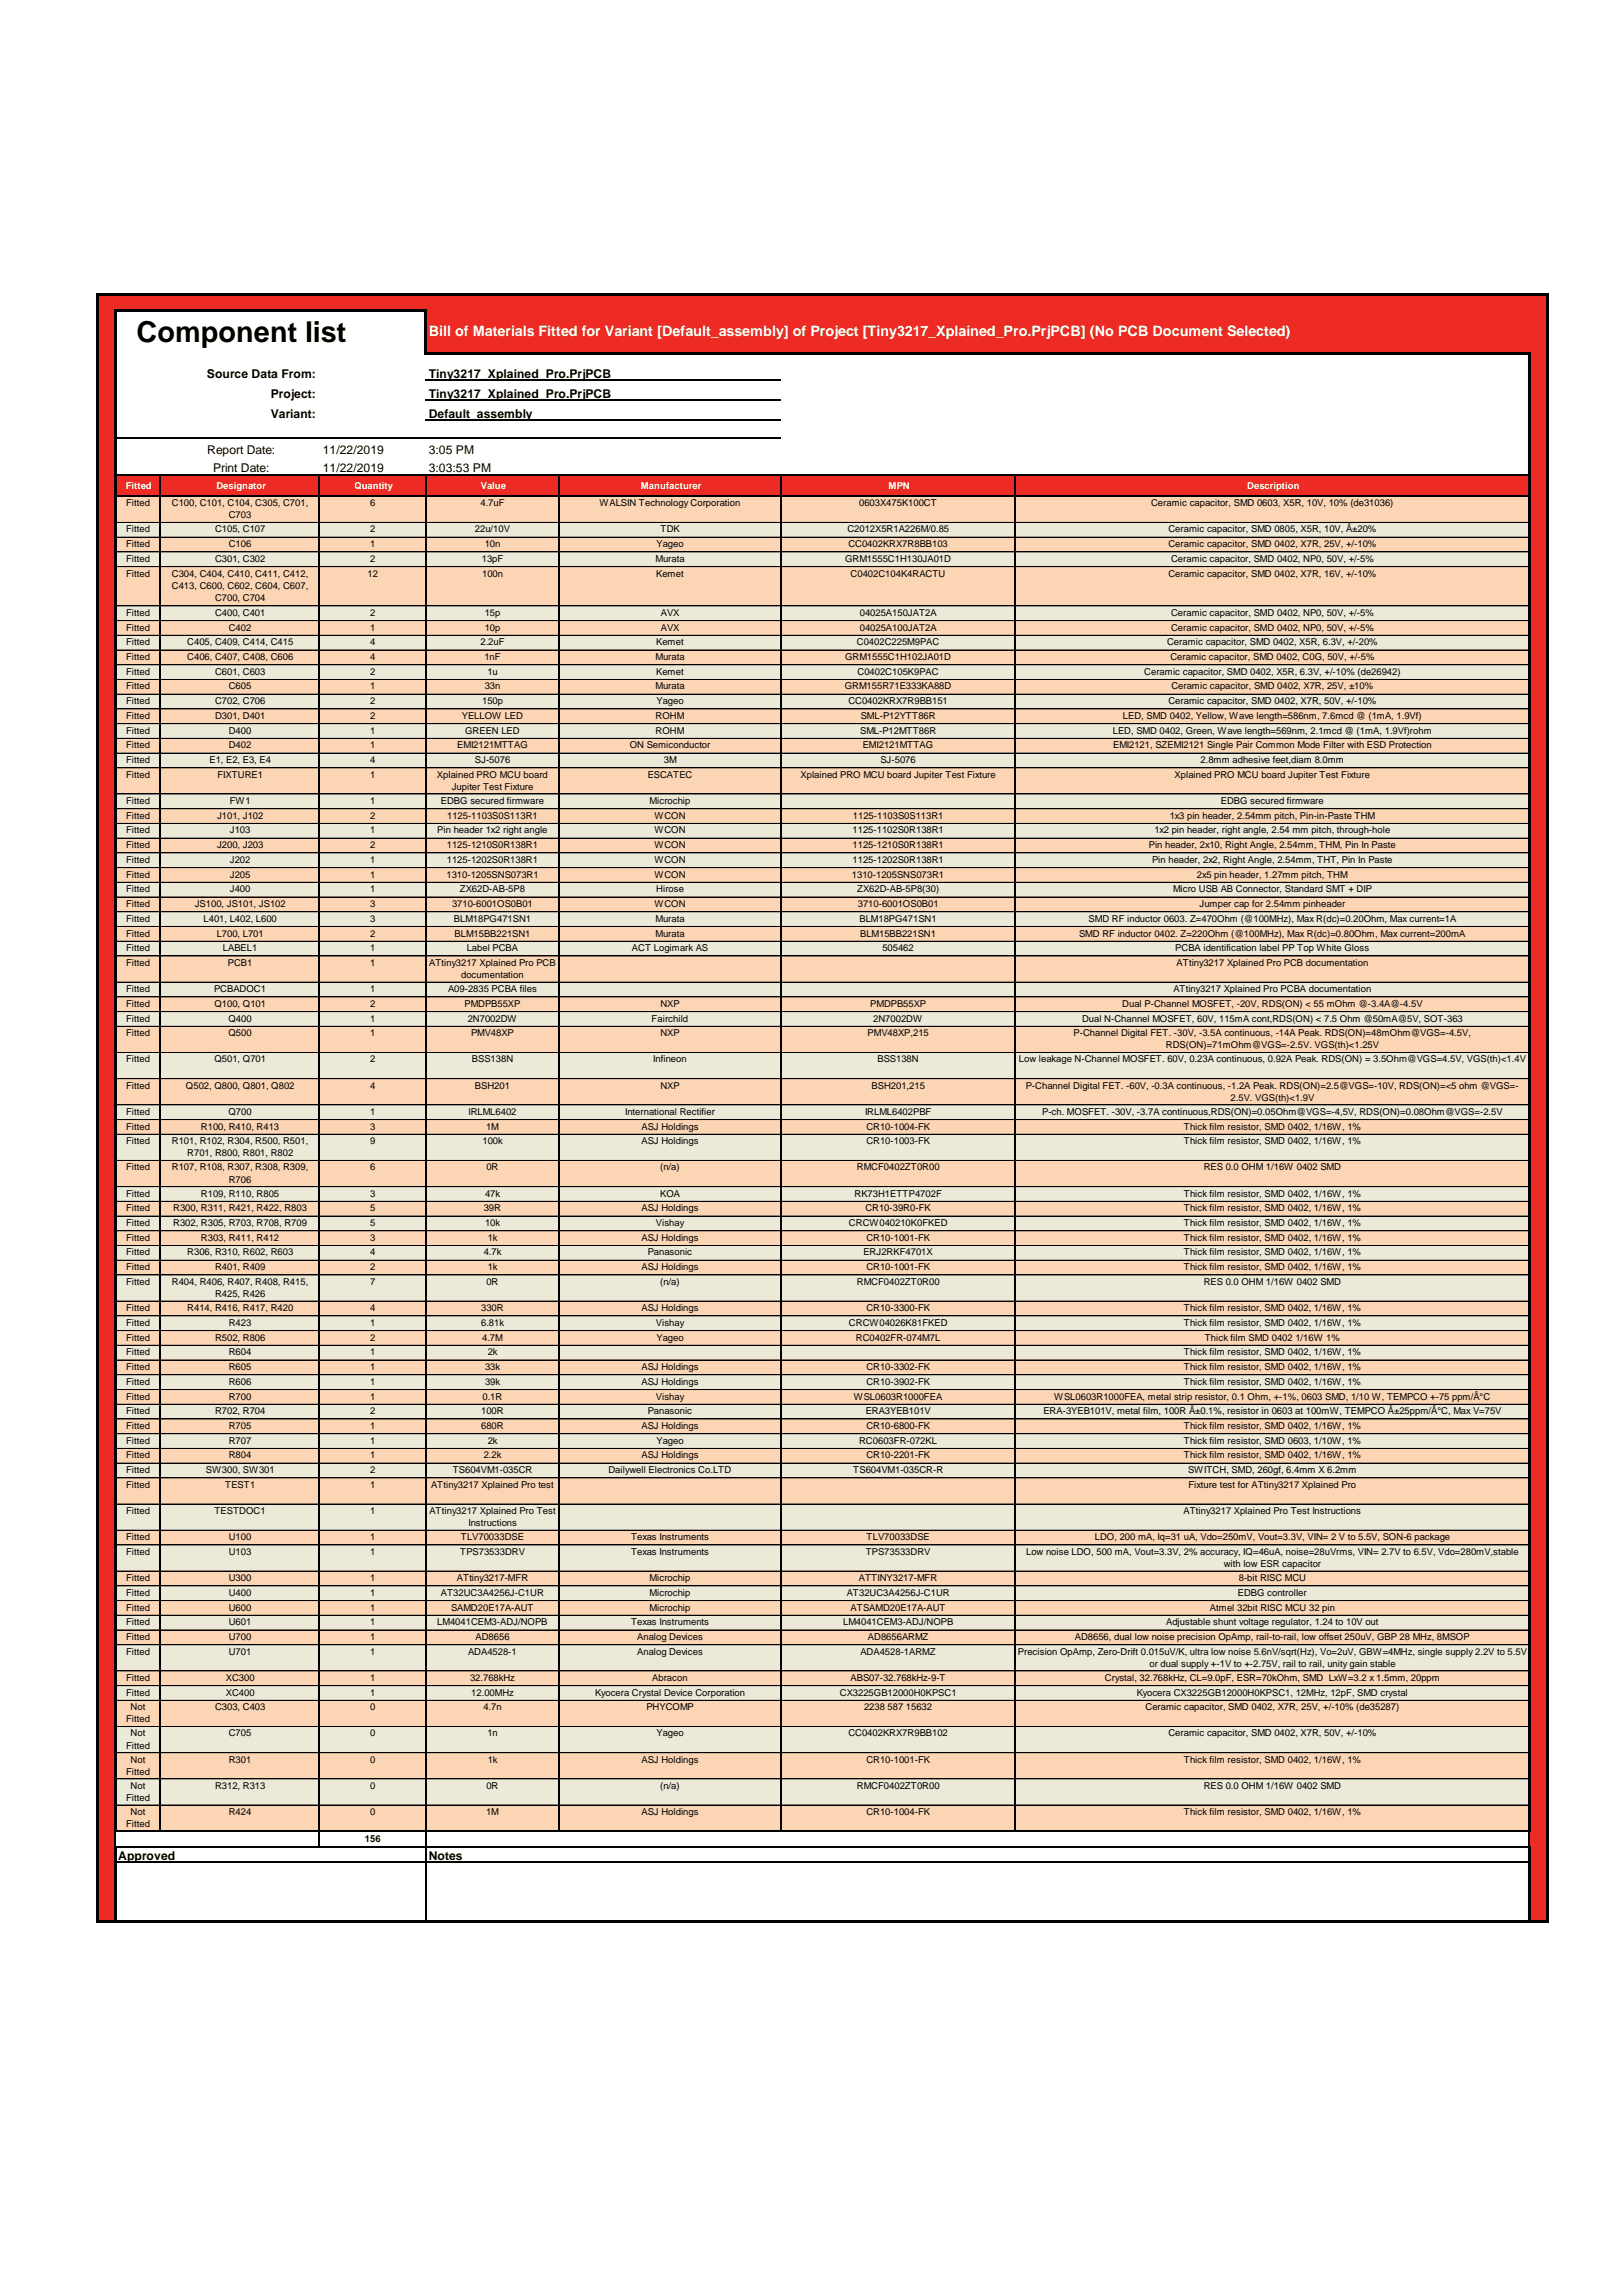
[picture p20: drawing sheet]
<svg xmlns="http://www.w3.org/2000/svg" width="210mm" height="297mm" viewBox="0 0 210 297" stroke-linecap="round" stroke-linejoin="round" font-family="sans-serif">
<defs><g id="words">
<text font-size="3.7" x="17.7" y="44.3">Component list</text>
<text font-size="1.9" fill="#fff" x="55.5" y="43.5">Bill of Materials Fitted for Variant [Default_assembly] of Project [Tiny3217_Xplained_Pro.PrjPCB] (No PCB Document Selected)</text>
<g font-size="1.6">
<text x="26.8" y="48.9">Source Data From:</text>
<text x="35" y="51.4">Project:</text>
<text x="55.5" y="48.9">Tiny3217_Xplained_Pro.PrjPCB</text>
<text x="55.5" y="51.4">Tiny3217_Xplained_Pro.PrjPCB</text>
<text x="26.8" y="58.8">Report Date:</text>
<text x="35" y="54">Variant:</text>
<text x="41.7" y="58.8">11/22/2019</text>
<text x="55.5" y="54">Default_assembly</text>
<text x="55.5" y="58.8">3:05 PM</text>
<text x="27.6" y="61.1">Print Date:</text>
<text x="41.7" y="61.1">11/22/2019</text>
<text x="55.5" y="61.1">3:03:53 PM</text>
<text x="15.3" y="240.7">Approved</text>
<text x="55.5" y="240.7">Notes</text>
</g>
<g font-size="1.2" fill="#fff">
<text x="16.3" y="63.3">Fitted</text>
<text x="28" y="63.3">Designator</text>
<text x="45.9" y="63.3">Quantity</text>
<text x="62.2" y="63.3">Value</text>
<text x="82.9" y="63.3">Manufacturer</text>
<text x="115" y="63.3">MPN</text>
<text x="161.4" y="63.3">Description</text>
</g>
<g font-size="1.2">
<text x="16.3" y="65.5">Fitted</text>
<text x="22.2" y="65.5">C100, C101, C104, C305, C701,</text>
<text x="47.9" y="65.5">6</text>
<text x="62.2" y="65.5">4.7uF</text>
<text x="77.6" y="65.5">WALSIN Technology Corporation</text>
<text x="111.1" y="65.5">0603X475K100CT</text>
<text x="148.9" y="65.5">Ceramic capacitor, SMD 0603, X5R, 10V, 10% (de31036)</text>
<text x="16.3" y="68.9">Fitted</text>
<text x="16.3" y="70.8">Fitted</text>
<text x="27.8" y="68.9">C105, C107</text>
<text x="29.6" y="67.1">C703</text>
<text x="29.6" y="70.8">C106</text>
<text x="47.9" y="68.9">2</text>
<text x="47.9" y="70.8">1</text>
<text x="61.4" y="68.9">22u/10V</text>
<text x="62.7" y="70.8">10n</text>
<text x="84.9" y="70.8">Yageo</text>
<text x="85.4" y="68.9">TDK</text>
<text x="109.6" y="68.9">C2012X5R1A226M/0.85</text>
<text x="109.8" y="70.8">CC0402KRX7R8BB103</text>
<text x="151.2" y="68.9">Ceramic capacitor, SMD 0805, X5R, 10V, Â±20%</text>
<text x="151.2" y="70.8">Ceramic capacitor, SMD 0402, X7R, 25V, +/-10%</text>
<text x="16.3" y="72.7">Fitted</text>
<text x="16.3" y="74.6">Fitted</text>
<text x="22.2" y="74.6">C304, C404, C410, C411, C412,</text>
<text x="22.2" y="76.2">C413, C600, C602, C604, C607,</text>
<text x="27.8" y="72.7">C301, C302</text>
<text x="27.8" y="77.7">C700, C704</text>
<text x="47.6" y="74.6">12</text>
<text x="47.9" y="72.7">2</text>
<text x="62.3" y="72.7">13pF</text>
<text x="62.4" y="74.6">100n</text>
<text x="84.8" y="72.7">Murata</text>
<text x="84.9" y="74.6">Kemet</text>
<text x="109.3" y="72.7">GRM1555C1H130JA01D</text>
<text x="110" y="74.6">C0402C104K4RACTU</text>
<text x="151.2" y="74.6">Ceramic capacitor, SMD 0402, X7R, 16V, +/-10%</text>
<text x="151.5" y="72.7">Ceramic capacitor, SMD 0402, NP0, 50V, +/-5%</text>
<text x="16.3" y="79.7">Fitted</text>
<text x="16.3" y="81.6">Fitted</text>
<text x="16.3" y="83.5">Fitted</text>
<text x="24.2" y="83.5">C405, C409, C414, C415</text>
<text x="27.8" y="79.7">C400, C401</text>
<text x="29.6" y="81.6">C402</text>
<text x="47.9" y="79.7">2</text>
<text x="47.9" y="81.6">1</text>
<text x="47.9" y="83.5">4</text>
<text x="62.2" y="83.5">2.2uF</text>
<text x="62.7" y="79.7">15p</text>
<text x="62.7" y="81.6">10p</text>
<text x="84.9" y="83.5">Kemet</text>
<text x="85.5" y="79.7">AVX</text>
<text x="85.5" y="81.6">AVX</text>
<text x="110.9" y="83.5">C0402C225M9PAC</text>
<text x="111.2" y="79.7">04025A150JAT2A</text>
<text x="111.2" y="81.6">04025A100JAT2A</text>
<text x="151" y="83.5">Ceramic capacitor, SMD 0402, X5R, 6.3V, +/-20%</text>
<text x="151.5" y="79.7">Ceramic capacitor, SMD 0402, NP0, 50V, +/-5%</text>
<text x="151.5" y="81.6">Ceramic capacitor, SMD 0402, NP0, 50V, +/-5%</text>
<text x="16.3" y="85.4">Fitted</text>
<text x="16.3" y="87.3">Fitted</text>
<text x="16.3" y="89.2">Fitted</text>
<text x="24.2" y="85.4">C406, C407, C408, C606</text>
<text x="27.8" y="87.3">C601, C603</text>
<text x="29.6" y="89.2">C605</text>
<text x="47.9" y="85.4">4</text>
<text x="47.9" y="87.3">2</text>
<text x="47.9" y="89.2">1</text>
<text x="62.7" y="85.4">1nF</text>
<text x="62.7" y="89.2">33n</text>
<text x="63.1" y="87.3">1u</text>
<text x="84.8" y="85.4">Murata</text>
<text x="84.8" y="89.2">Murata</text>
<text x="84.9" y="87.3">Kemet</text>
<text x="109.3" y="89.2">GRM155R71E333KA88D</text>
<text x="109.3" y="85.4">GRM1555C1H102JA01D</text>
<text x="110.9" y="87.3">C0402C105K9PAC</text>
<text x="148" y="87.3">Ceramic capacitor, SMD 0402, X5R, 6.3V, +/-10% (de26942)</text>
<text x="151.4" y="85.4">Ceramic capacitor, SMD 0402, C0G, 50V, +/-5%</text>
<text x="151.5" y="89.2">Ceramic capacitor, SMD 0402, X7R, 25V, ±10%</text>
<text x="16.3" y="91.1">Fitted</text>
<text x="16.3" y="93">Fitted</text>
<text x="16.3" y="94.9">Fitted</text>
<text x="27.8" y="91.1">C702, C706</text>
<text x="27.8" y="93">D301, D401</text>
<text x="29.6" y="94.9">D400</text>
<text x="47.9" y="91.1">2</text>
<text x="47.9" y="93">2</text>
<text x="47.9" y="94.9">1</text>
<text x="59.7" y="93">YELLOW LED</text>
<text x="60.2" y="94.9">GREEN LED</text>
<text x="62.4" y="91.1">150p</text>
<text x="84.8" y="93">ROHM</text>
<text x="84.8" y="94.9">ROHM</text>
<text x="84.9" y="91.1">Yageo</text>
<text x="109.8" y="91.1">CC0402KRX7R9BB151</text>
<text x="111.3" y="94.9">SML-P12MTT86R</text>
<text x="111.4" y="93">SML-P12YTT86R</text>
<text x="144" y="94.9">LED, SMD 0402, Green, Wave length=569nm, 2.1mcd @ (1mA, 1.9Vf)rohm</text>
<text x="145.3" y="93">LED, SMD 0402, Yellow, Wave length=586nm, 7.6mcd @ (1mA, 1.9Vf)</text>
<text x="151.2" y="91.1">Ceramic capacitor, SMD 0402, X7R, 50V, +/-10%</text>
<text x="16.3" y="96.8">Fitted</text>
<text x="16.3" y="98.7">Fitted</text>
<text x="16.3" y="100.6">Fitted</text>
<text x="27.1" y="98.7">E1, E2, E3, E4</text>
<text x="28.1" y="100.6">FIXTURE1</text>
<text x="29.6" y="96.8">D402</text>
<text x="47.9" y="96.8">1</text>
<text x="47.9" y="98.7">4</text>
<text x="47.9" y="100.6">1</text>
<text x="56.5" y="100.6">Xplained PRO MCU board</text>
<text x="59.2" y="96.8">EMI2121MTTAG</text>
<text x="61.4" y="98.7">SJ-5076</text>
<text x="81.5" y="96.8">ON Semiconductor</text>
<text x="83.8" y="100.6">ESCATEC</text>
<text x="85.9" y="98.7">3M</text>
<text x="103.6" y="100.6">Xplained PRO MCU board Jupiter Test Fixture</text>
<text x="111.6" y="96.8">EMI2121MTTAG</text>
<text x="113.9" y="98.7">SJ-5076</text>
<text x="144" y="96.8">EMI2121, SZEMI2121 Single Pair Common Mode Filter with ESD Protection</text>
<text x="152" y="100.6">Xplained PRO MCU board Jupiter Test Fixture</text>
<text x="155.3" y="98.7">2.8mm adhesive feet,diam 8.0mm</text>
<text x="16.3" y="104">Fitted</text>
<text x="16.3" y="105.9">Fitted</text>
<text x="16.3" y="107.8">Fitted</text>
<text x="28.1" y="105.9">J101, J102</text>
<text x="29.7" y="104">FW1</text>
<text x="29.7" y="107.8">J103</text>
<text x="47.9" y="104">1</text>
<text x="47.9" y="105.9">2</text>
<text x="47.9" y="107.8">1</text>
<text x="56.6" y="107.8">Pin header 1x2 right angle</text>
<text x="57" y="104">EDBG secured firmware</text>
<text x="57.8" y="105.9">1125-1103S0S113R1</text>
<text x="58.4" y="102.2">Jupiter Test Fixture</text>
<text x="84" y="104">Microchip</text>
<text x="84.7" y="105.9">WCON</text>
<text x="84.7" y="107.8">WCON</text>
<text x="110.3" y="107.8">1125-1102S0R138R1</text>
<text x="110.3" y="105.9">1125-1103S0S113R1</text>
<text x="149.3" y="107.8">1x2 pin header, right angle, 2.54 mm pitch, through-hole</text>
<text x="151.3" y="105.9">1x3 pin header, 2.54mm pitch, Pin-in-Paste THM</text>
<text x="157.9" y="104">EDBG secured firmware</text>
<text x="16.3" y="109.7">Fitted</text>
<text x="16.3" y="111.7">Fitted</text>
<text x="16.3" y="113.6">Fitted</text>
<text x="28.1" y="109.7">J200, J203</text>
<text x="29.7" y="111.7">J202</text>
<text x="29.7" y="113.6">J205</text>
<text x="47.9" y="109.7">2</text>
<text x="47.9" y="111.7">1</text>
<text x="47.9" y="113.6">1</text>
<text x="57.8" y="113.6">1310-1205SNS073R1</text>
<text x="57.8" y="109.7">1125-1210S0R138R1</text>
<text x="57.8" y="111.7">1125-1202S0R138R1</text>
<text x="84.7" y="109.7">WCON</text>
<text x="84.7" y="111.7">WCON</text>
<text x="84.7" y="113.6">WCON</text>
<text x="110.2" y="113.6">1310-1205SNS073R1</text>
<text x="110.3" y="109.7">1125-1210S0R138R1</text>
<text x="110.3" y="111.7">1125-1202S0R138R1</text>
<text x="148.6" y="109.7">Pin header, 2x10, Right Angle, 2.54mm, THM, Pin In Paste</text>
<text x="149" y="111.7">Pin header, 2x2, Right Angle, 2.54mm, THT, Pin In Paste</text>
<text x="154.8" y="113.6">2x5 pin header, 1.27mm pitch, THM</text>
<text x="16.3" y="115.5">Fitted</text>
<text x="16.3" y="117.4">Fitted</text>
<text x="16.3" y="119.3">Fitted</text>
<text x="25.2" y="117.4">JS100, JS101, JS102</text>
<text x="26.3" y="119.3">L401, L402, L600</text>
<text x="29.7" y="115.5">J400</text>
<text x="47.9" y="115.5">1</text>
<text x="47.9" y="117.4">3</text>
<text x="47.9" y="119.3">3</text>
<text x="58.5" y="117.4">3710-6001OS0B01</text>
<text x="58.7" y="119.3">BLM18PG471SN1</text>
<text x="59.5" y="115.5">ZX62D-AB-5P8</text>
<text x="84.7" y="117.4">WCON</text>
<text x="84.8" y="119.3">Murata</text>
<text x="84.9" y="115.5">Hirose</text>
<text x="110.9" y="115.5">ZX62D-AB-5P8(30)</text>
<text x="111" y="117.4">3710-6001OS0B01</text>
<text x="111.2" y="119.3">BLM18PG471SN1</text>
<text x="140.8" y="119.3">SMD RF inductor 0603. Z=470Ohm (@100MHz), Max R(dc)=0.20Ohm, Max current=1A</text>
<text x="151.8" y="115.5">Micro USB AB Connector, Standard SMT + DIP</text>
<text x="155.2" y="117.4">Jumper cap for 2.54mm pinheader</text>
<text x="16.3" y="121.2">Fitted</text>
<text x="16.3" y="123.1">Fitted</text>
<text x="16.3" y="125">Fitted</text>
<text x="28" y="121.2">L700, L701</text>
<text x="28.8" y="123.1">LABEL1</text>
<text x="29.5" y="125">PCB1</text>
<text x="47.9" y="121.2">2</text>
<text x="47.9" y="123.1">1</text>
<text x="47.9" y="125">1</text>
<text x="55.5" y="125">ATtiny3217 Xplained Pro PCB</text>
<text x="58.8" y="121.2">BLM15BB221SN1</text>
<text x="60.4" y="123.1">Label PCBA</text>
<text x="81.8" y="123.1">ACT Logimark AS</text>
<text x="84.8" y="121.2">Murata</text>
<text x="111.3" y="121.2">BLM15BB221SN1</text>
<text x="114.2" y="123.1">505462</text>
<text x="139.6" y="121.2">SMD RF inductor 0402. Z=220Ohm (@100MHz), Max R(dc)=0.80Ohm, Max current=200mA</text>
<text x="152.1" y="123.1">PCBA identification label PP Top White Gloss</text>
<text x="152.2" y="125">ATtiny3217 Xplained Pro PCB documentation</text>
<text x="16.3" y="128.4">Fitted</text>
<text x="16.3" y="130.3">Fitted</text>
<text x="27.7" y="128.4">PCBADOC1</text>
<text x="27.7" y="130.3">Q100, Q101</text>
<text x="47.9" y="128.4">1</text>
<text x="47.9" y="130.3">2</text>
<text x="58" y="128.4">A09-2835 PCBA files</text>
<text x="59.7" y="126.6">documentation</text>
<text x="60.1" y="130.3">PMDPB55XP</text>
<text x="85.4" y="130.3">NXP</text>
<text x="112.6" y="130.3">PMDPB55XP</text>
<text x="145.2" y="130.3">Dual P-Channel MOSFET, -20V, RDS(ON) &lt; 55 mOhm @-3.4A@-4.5V</text>
<text x="151.8" y="128.4">ATtiny3217 Xplained Pro PCBA documentation</text>
<text x="16.3" y="132.2">Fitted</text>
<text x="16.3" y="134.1">Fitted</text>
<text x="16.3" y="137.5">Fitted</text>
<text x="27.7" y="137.5">Q501, Q701</text>
<text x="29.6" y="132.2">Q400</text>
<text x="29.6" y="134.1">Q500</text>
<text x="47.9" y="132.2">1</text>
<text x="47.9" y="134.1">1</text>
<text x="47.9" y="137.5">2</text>
<text x="60.5" y="132.2">2N7002DW</text>
<text x="60.9" y="134.1">PMV48XP</text>
<text x="61.1" y="137.5">BSS138N</text>
<text x="84.3" y="132.2">Fairchild</text>
<text x="84.5" y="137.5">Infineon</text>
<text x="85.4" y="134.1">NXP</text>
<text x="112.3" y="134.1">PMV48XP,215</text>
<text x="113" y="132.2">2N7002DW</text>
<text x="113.5" y="137.5">BSS138N</text>
<text x="131.8" y="137.5">Low leakage N-Channel MOSFET. 60V, 0.23A continuous, 0.92A Peak. RDS(ON) = 3.5Ohm@VGS=4.5V, VGS(th)&lt;1.4V</text>
<text x="138.9" y="134.1">P-Channel Digital FET. -30V, -3.5A continuous, -14A Peak. RDS(ON)=48mOhm@VGS=-4.5V,</text>
<text x="140" y="132.2">Dual N-Channel MOSFET, 60V, 115mA cont,RDS(ON) &lt; 7.5 Ohm @50mA@5V, SOT-363</text>
<text x="150.8" y="135.7">RDS(ON)=71mOhm@VGS=-2.5V. VGS(th)&lt;1.25V</text>
<text x="16.3" y="140.9">Fitted</text>
<text x="24.1" y="140.9">Q502, Q800, Q801, Q802</text>
<text x="47.9" y="140.9">4</text>
<text x="61.4" y="140.9">BSH201</text>
<text x="85.4" y="140.9">NXP</text>
<text x="112.8" y="140.9">BSH201,215</text>
<text x="132.7" y="140.9">P-Channel Digital FET. -60V, -0.3A continuous, -1.2A Peak. RDS(ON)=2.5@VGS=-10V, RDS(ON)=&lt;5 ohm @VGS=-</text>
<text x="159.2" y="142.4">2.5V. VGS(th)&lt;1.9V</text>
<text x="16.3" y="144.3">Fitted</text>
<text x="16.3" y="146.2">Fitted</text>
<text x="16.3" y="148.1">Fitted</text>
<text x="22.2" y="148.1">R101, R102, R304, R500, R501,</text>
<text x="24.2" y="149.6">R701, R800, R801, R802</text>
<text x="26" y="146.2">R100, R410, R413</text>
<text x="29.6" y="144.3">Q700</text>
<text x="47.9" y="144.3">1</text>
<text x="47.9" y="146.2">3</text>
<text x="47.9" y="148.1">9</text>
<text x="60.6" y="144.3">IRLML6402</text>
<text x="62.4" y="148.1">100k</text>
<text x="62.9" y="146.2">1M</text>
<text x="80.9" y="144.3">International Rectifier</text>
<text x="83" y="146.2">ASJ Holdings</text>
<text x="83" y="148.1">ASJ Holdings</text>
<text x="111.9" y="144.3">IRLML6402PBF</text>
<text x="112.1" y="146.2">CR10-1004-FK</text>
<text x="112.1" y="148.1">CR10-1003-FK</text>
<text x="134.8" y="144.3">P-ch. MOSFET. -30V, -3.7A continuous,RDS(ON)=0.05Ohm@VGS=-4,5V, RDS(ON)=0.08Ohm@VGS=-2.5V</text>
<text x="153.2" y="146.2">Thick film resistor, SMD 0402, 1/16W, 1%</text>
<text x="153.2" y="148.1">Thick film resistor, SMD 0402, 1/16W, 1%</text>
<text x="16.3" y="151.5">Fitted</text>
<text x="16.3" y="154.8">Fitted</text>
<text x="22.2" y="151.5">R107, R108, R307, R308, R309,</text>
<text x="26" y="154.8">R109, R110, R805</text>
<text x="29.6" y="153">R706</text>
<text x="47.9" y="151.5">6</text>
<text x="47.9" y="154.8">3</text>
<text x="62.8" y="154.8">47k</text>
<text x="62.9" y="151.5">0R</text>
<text x="85.4" y="151.5">(n/a)</text>
<text x="85.4" y="154.8">KOA</text>
<text x="110.6" y="154.8">RK73H1ETTP4702F</text>
<text x="110.9" y="151.5">RMCF0402ZT0R00</text>
<text x="153.2" y="154.8">Thick film resistor, SMD 0402, 1/16W, 1%</text>
<text x="155.7" y="151.5">RES 0.0 OHM 1/16W 0402 SMD</text>
<text x="16.3" y="156.7">Fitted</text>
<text x="16.3" y="158.6">Fitted</text>
<text x="16.3" y="160.6">Fitted</text>
<text x="22.4" y="156.7">R300, R311, R421, R422, R803</text>
<text x="22.4" y="158.6">R302, R305, R703, R708, R709</text>
<text x="26" y="160.6">R303, R411, R412</text>
<text x="47.9" y="156.7">5</text>
<text x="47.9" y="158.6">5</text>
<text x="47.9" y="160.6">3</text>
<text x="62.6" y="156.7">39R</text>
<text x="62.8" y="158.6">10k</text>
<text x="63.1" y="160.6">1k</text>
<text x="83" y="156.7">ASJ Holdings</text>
<text x="83" y="160.6">ASJ Holdings</text>
<text x="84.9" y="158.6">Vishay</text>
<text x="109.8" y="158.6">CRCW040210K0FKED</text>
<text x="112" y="156.7">CR10-39R0-FK</text>
<text x="112.1" y="160.6">CR10-1001-FK</text>
<text x="153.2" y="156.7">Thick film resistor, SMD 0402, 1/16W, 1%</text>
<text x="153.2" y="158.6">Thick film resistor, SMD 0402, 1/16W, 1%</text>
<text x="153.2" y="160.6">Thick film resistor, SMD 0402, 1/16W, 1%</text>
<text x="16.3" y="162.5">Fitted</text>
<text x="16.3" y="164.4">Fitted</text>
<text x="16.3" y="166.3">Fitted</text>
<text x="22.2" y="166.3">R404, R406, R407, R408, R415,</text>
<text x="24.2" y="162.5">R306, R310, R602, R603</text>
<text x="27.8" y="164.4">R401, R409</text>
<text x="27.8" y="167.8">R425, R426</text>
<text x="47.9" y="162.5">4</text>
<text x="47.9" y="164.4">2</text>
<text x="47.9" y="166.3">7</text>
<text x="62.6" y="162.5">4.7k</text>
<text x="62.9" y="166.3">0R</text>
<text x="63.1" y="164.4">1k</text>
<text x="83" y="164.4">ASJ Holdings</text>
<text x="83.8" y="162.5">Panasonic</text>
<text x="85.4" y="166.3">(n/a)</text>
<text x="110.9" y="166.3">RMCF0402ZT0R00</text>
<text x="111.7" y="162.5">ERJ2RKF4701X</text>
<text x="112.1" y="164.4">CR10-1001-FK</text>
<text x="153.2" y="162.5">Thick film resistor, SMD 0402, 1/16W, 1%</text>
<text x="153.2" y="164.4">Thick film resistor, SMD 0402, 1/16W, 1%</text>
<text x="155.7" y="166.3">RES 0.0 OHM 1/16W 0402 SMD</text>
<text x="16.3" y="169.7">Fitted</text>
<text x="16.3" y="171.6">Fitted</text>
<text x="16.3" y="173.5">Fitted</text>
<text x="24.2" y="169.7">R414, R416, R417, R420</text>
<text x="27.8" y="173.5">R502, R806</text>
<text x="29.6" y="171.6">R423</text>
<text x="47.9" y="169.7">4</text>
<text x="47.9" y="171.6">1</text>
<text x="47.9" y="173.5">2</text>
<text x="62.2" y="169.7">330R</text>
<text x="62.2" y="171.6">6.81k</text>
<text x="62.4" y="173.5">4.7M</text>
<text x="83" y="169.7">ASJ Holdings</text>
<text x="84.9" y="171.6">Vishay</text>
<text x="84.9" y="173.5">Yageo</text>
<text x="109.8" y="171.6">CRCW04026K81FKED</text>
<text x="110.7" y="173.5">RC0402FR-074M7L</text>
<text x="112.1" y="169.7">CR10-3300-FK</text>
<text x="153.2" y="169.7">Thick film resistor, SMD 0402, 1/16W, 1%</text>
<text x="153.2" y="171.6">Thick film resistor, SMD 0402, 1/16W, 1%</text>
<text x="155.9" y="173.5">Thick film SMD 0402 1/16W 1%</text>
<text x="16.3" y="175.4">Fitted</text>
<text x="16.3" y="177.3">Fitted</text>
<text x="16.3" y="179.2">Fitted</text>
<text x="29.6" y="175.4">R604</text>
<text x="29.6" y="177.3">R605</text>
<text x="29.6" y="179.2">R606</text>
<text x="47.9" y="175.4">1</text>
<text x="47.9" y="177.3">1</text>
<text x="47.9" y="179.2">1</text>
<text x="62.8" y="177.3">33k</text>
<text x="62.8" y="179.2">39k</text>
<text x="63.1" y="175.4">2k</text>
<text x="83" y="177.3">ASJ Holdings</text>
<text x="83" y="179.2">ASJ Holdings</text>
<text x="112.1" y="177.3">CR10-3302-FK</text>
<text x="112.1" y="179.2">CR10-3902-FK</text>
<text x="153.2" y="175.4">Thick film resistor, SMD 0402, 1/16W, 1%</text>
<text x="153.2" y="177.3">Thick film resistor, SMD 0402, 1/16W, 1%</text>
<text x="153.2" y="179.2">Thick film resistor, SMD 0402, 1/16W, 1%</text>
<text x="16.3" y="181.1">Fitted</text>
<text x="16.3" y="183">Fitted</text>
<text x="16.3" y="184.9">Fitted</text>
<text x="27.8" y="183">R702, R704</text>
<text x="29.6" y="181.1">R700</text>
<text x="29.6" y="184.9">R705</text>
<text x="47.9" y="181.1">1</text>
<text x="47.9" y="183">2</text>
<text x="47.9" y="184.9">1</text>
<text x="62.2" y="183">100R</text>
<text x="62.2" y="184.9">680R</text>
<text x="62.4" y="181.1">0.1R</text>
<text x="83" y="184.9">ASJ Holdings</text>
<text x="83.8" y="183">Panasonic</text>
<text x="84.9" y="181.1">Vishay</text>
<text x="110.5" y="181.1">WSL0603R1000FEA</text>
<text x="112" y="183">ERA3YEB101V</text>
<text x="112.1" y="184.9">CR10-6800-FK</text>
<text x="135" y="183">ERA-3YEB101V, metal film, 100R Â±0.1%, resistor in 0603 at 100mW, TEMPCO Â±25ppm/Â°C, Max V=75V</text>
<text x="136.4" y="181.1">WSL0603R1000FEA, metal strip resistor, 0.1 Ohm, +-1%, 0603 SMD, 1/10 W, TEMPCO +-75 ppm/Â°C</text>
<text x="153.2" y="184.9">Thick film resistor, SMD 0402, 1/16W, 1%</text>
<text x="16.3" y="186.8">Fitted</text>
<text x="16.3" y="188.7">Fitted</text>
<text x="16.3" y="190.6">Fitted</text>
<text x="26.6" y="190.6">SW300, SW301</text>
<text x="29.6" y="186.8">R707</text>
<text x="29.6" y="188.7">R804</text>
<text x="47.9" y="186.8">1</text>
<text x="47.9" y="188.7">1</text>
<text x="47.9" y="190.6">2</text>
<text x="58.6" y="190.6">TS604VM1-035CR</text>
<text x="62.6" y="188.7">2.2k</text>
<text x="63.1" y="186.8">2k</text>
<text x="78.7" y="190.6">Dailywell Electronics Co.LTD</text>
<text x="83" y="188.7">ASJ Holdings</text>
<text x="84.9" y="186.8">Yageo</text>
<text x="110.4" y="190.6">TS604VM1-035CR-R</text>
<text x="111.1" y="186.8">RC0603FR-072KL</text>
<text x="112.1" y="188.7">CR10-2201-FK</text>
<text x="153.2" y="186.8">Thick film resistor, SMD 0603, 1/10W, 1%</text>
<text x="153.2" y="188.7">Thick film resistor, SMD 0402, 1/16W, 1%</text>
<text x="153.7" y="190.6">SWITCH, SMD, 260gf, 6.4mm X 6.2mm</text>
<text x="16.3" y="192.5">Fitted</text>
<text x="16.3" y="195.9">Fitted</text>
<text x="27.7" y="195.9">TESTDOC1</text>
<text x="29.1" y="192.5">TEST1</text>
<text x="47.9" y="192.5">1</text>
<text x="47.9" y="195.9">1</text>
<text x="55.6" y="195.9">ATtiny3217 Xplained Pro Test</text>
<text x="55.8" y="192.5">ATtiny3217 Xplained Pro test</text>
<text x="60.6" y="197.5">Instructions</text>
<text x="153.1" y="195.9">ATtiny3217 Xplained Pro Test Instructions</text>
<text x="153.7" y="192.5">Fixture test for ATtiny3217 Xplained Pro</text>
<text x="16.3" y="199.3">Fitted</text>
<text x="16.3" y="201.2">Fitted</text>
<text x="29.6" y="199.3">U100</text>
<text x="29.6" y="201.2">U103</text>
<text x="47.9" y="199.3">1</text>
<text x="47.9" y="201.2">1</text>
<text x="59.5" y="201.2">TPS73533DRV</text>
<text x="59.6" y="199.3">TLV70033DSE</text>
<text x="81.6" y="199.3">Texas Instruments</text>
<text x="81.6" y="201.2">Texas Instruments</text>
<text x="112" y="201.2">TPS73533DRV</text>
<text x="112.1" y="199.3">TLV70033DSE</text>
<text x="132.8" y="201.2">Low noise LDO, 500 mA, Vout=3.3V, 2% accuracy, IQ=46uA, noise=28uVrms, VIN= 2.7V to 6.5V, Vdo=280mV,stable</text>
<text x="141.6" y="199.3">LDO, 200 mA, Iq=31 uA, Vdo=250mV, Vout=3.3V, VIN= 2 V to 5.5V, SON-6 package</text>
<text x="158.3" y="202.8">with low ESR capacitor</text>
<text x="16.3" y="204.6">Fitted</text>
<text x="16.3" y="206.5">Fitted</text>
<text x="16.3" y="208.4">Fitted</text>
<text x="29.6" y="204.6">U300</text>
<text x="29.6" y="206.5">U400</text>
<text x="29.6" y="208.4">U600</text>
<text x="47.9" y="204.6">1</text>
<text x="47.9" y="206.5">1</text>
<text x="47.9" y="208.4">1</text>
<text x="57" y="206.5">AT32UC3A4256J-C1UR</text>
<text x="58.4" y="208.4">SAMD20E17A-AUT</text>
<text x="59.1" y="204.6">ATtiny3217-MFR</text>
<text x="84" y="204.6">Microchip</text>
<text x="84" y="206.5">Microchip</text>
<text x="84" y="208.4">Microchip</text>
<text x="109.5" y="206.5">AT32UC3A4256J-C1UR</text>
<text x="110" y="208.4">ATSAMD20E17A-AUT</text>
<text x="111.1" y="204.6">ATTINY3217-MFR</text>
<text x="156.5" y="208.4">Atmel 32bit RISC MCU 32 pin</text>
<text x="160.1" y="206.5">EDBG controller</text>
<text x="160.3" y="204.6">8-bit RISC MCU</text>
<text x="16.3" y="210.3">Fitted</text>
<text x="16.3" y="212.2">Fitted</text>
<text x="16.3" y="214.1">Fitted</text>
<text x="29.6" y="210.3">U601</text>
<text x="29.6" y="212.2">U700</text>
<text x="29.6" y="214.1">U701</text>
<text x="47.9" y="210.3">1</text>
<text x="47.9" y="212.2">1</text>
<text x="47.9" y="214.1">1</text>
<text x="56.6" y="210.3">LM4041CEM3-ADJ/NOPB</text>
<text x="60.6" y="214.1">ADA4528-1</text>
<text x="61.5" y="212.2">AD8656</text>
<text x="81.6" y="210.3">Texas Instruments</text>
<text x="82.4" y="212.2">Analog Devices</text>
<text x="82.4" y="214.1">Analog Devices</text>
<text x="109.1" y="210.3">LM4041CEM3-ADJ/NOPB</text>
<text x="111.3" y="214.1">ADA4528-1ARMZ</text>
<text x="112.3" y="212.2">AD8656ARMZ</text>
<text x="131.7" y="214.1">Precision OpAmp, Zero-Drift 0.015uV/K, ultra low noise 5.6nV/sqrt(Hz), Vo=2uV, GBW=4MHz, single supply 2.2V to 5.5V</text>
<text x="139.1" y="212.2">AD8656, dual low noise precision OpAmp, rail-to-rail, low offset 250uV, GBP 28 MHz, 8MSOP</text>
<text x="148.7" y="215.7">or dual supply +-1V to +-2.75V, rail to rail, unity gain stable</text>
<text x="150.9" y="210.3">Adjustable shunt voltage regulator, 1.24 to 10V out</text>
<text x="16.3" y="217.5">Fitted</text>
<text x="16.3" y="219.4">Fitted</text>
<text x="16.9" y="221.3">Not</text>
<text x="27.8" y="221.3">C303, C403</text>
<text x="29.2" y="217.5">XC300</text>
<text x="29.2" y="219.4">XC400</text>
<text x="47.9" y="217.5">1</text>
<text x="47.9" y="219.4">1</text>
<text x="47.9" y="221.3">0</text>
<text x="60.8" y="217.5">32.768kHz</text>
<text x="61" y="219.4">12.00MHz</text>
<text x="62.5" y="221.3">4.7n</text>
<text x="77" y="219.4">Kyocera Crystal Device Corporation</text>
<text x="83.6" y="221.3">PHYCOMP</text>
<text x="84.4" y="217.5">Abracon</text>
<text x="108.7" y="219.4">CX3225GB12000H0KPSC1</text>
<text x="110" y="217.5">ABS07-32.768kHz-9-T</text>
<text x="111.8" y="221.3">2238 587 15632</text>
<text x="143" y="217.5">Crystal, 32.768kHz, CL=9.0pF, ESR=70kOhm, SMD LxW=3.2 x 1.5mm, 20ppm</text>
<text x="147.1" y="219.4">Kyocera CX3225GB12000H0KPSC1, 12MHz, 12pF, SMD crystal</text>
<text x="148.2" y="221.3">Ceramic capacitor, SMD 0402, X7R, 25V, +/-10% (de35287)</text>
<text x="16.3" y="222.9">Fitted</text>
<text x="16.3" y="226.3">Fitted</text>
<text x="16.9" y="224.7">Not</text>
<text x="29.6" y="224.7">C705</text>
<text x="47.9" y="224.7">0</text>
<text x="63.1" y="224.7">1n</text>
<text x="84.9" y="224.7">Yageo</text>
<text x="109.8" y="224.7">CC0402KRX7R9BB102</text>
<text x="151.2" y="224.7">Ceramic capacitor, SMD 0402, X7R, 50V, +/-10%</text>
<text x="16.3" y="229.7">Fitted</text>
<text x="16.3" y="233">Fitted</text>
<text x="16.9" y="228.1">Not</text>
<text x="16.9" y="231.5">Not</text>
<text x="27.8" y="231.5">R312, R313</text>
<text x="29.6" y="228.1">R301</text>
<text x="47.9" y="228.1">0</text>
<text x="47.9" y="231.5">0</text>
<text x="62.9" y="231.5">0R</text>
<text x="63.1" y="228.1">1k</text>
<text x="83" y="228.1">ASJ Holdings</text>
<text x="85.4" y="231.5">(n/a)</text>
<text x="110.9" y="231.5">RMCF0402ZT0R00</text>
<text x="112.1" y="228.1">CR10-1001-FK</text>
<text x="153.2" y="228.1">Thick film resistor, SMD 0402, 1/16W, 1%</text>
<text x="155.7" y="231.5">RES 0.0 OHM 1/16W 0402 SMD</text>
<text x="16.3" y="236.4">Fitted</text>
<text x="16.9" y="234.9">Not</text>
<text x="29.6" y="234.9">R424</text>
<text x="47.2" y="238.3">156</text>
<text x="47.9" y="234.9">0</text>
<text x="62.9" y="234.9">1M</text>
<text x="83" y="234.9">ASJ Holdings</text>
<text x="112.1" y="234.9">CR10-1004-FK</text>
<text x="153.2" y="234.9">Thick film resistor, SMD 0402, 1/16W, 1%</text>
</g>
</g></defs>
<g fill="#ee2a24">
<path d="M12.7 38.2h187.5v1.9h-187.5z" fill-rule="evenodd"/>
<path d="M12.7 40.1h2.2v5.7h-2.2z" fill-rule="evenodd"/>
</g>
<path d="M14.9 40.1h40.2v5.7h-40.2z" fill-rule="evenodd" fill="#fff"/>
<g fill="#ee2a24">
<path d="M55.1 40.1h145.1v5.7h-145.1z" fill-rule="evenodd"/>
<path d="M12.7 45.7h2.2v8.7h-2.2z" fill-rule="evenodd"/>
</g>
<g fill="#fff">
<path d="M14.9 45.7h26.5v8.7h-26.5z" fill-rule="evenodd"/>
<path d="M55.1 45.7h142.8v8.7h-142.8z" fill-rule="evenodd"/>
</g>
<g fill="#ee2a24">
<path d="M197.8 45.7h2.4v8.7h-2.4z" fill-rule="evenodd"/>
<path d="M12.7 54.4h2.2v7.1h-2.2z" fill-rule="evenodd"/>
</g>
<path d="M14.9 54.4h183v7.1h-183z" fill-rule="evenodd" fill="#fff"/>
<g fill="#ee2a24">
<path d="M197.8 54.4h2.4v7.1h-2.4z" fill-rule="evenodd"/>
<path d="M12.7 61.5h187.5v2.7h-187.5z" fill-rule="evenodd"/>
<path d="M12.7 64.2h2.2v3.4h-2.2z" fill-rule="evenodd"/>
</g>
<path d="M14.9 64.2h183v3.4h-183z" fill-rule="evenodd" fill="#fcd5b4"/>
<g fill="#ee2a24">
<path d="M197.8 64.2h2.4v3.4h-2.4z" fill-rule="evenodd"/>
<path d="M12.7 67.6h2.2v1.9h-2.2z" fill-rule="evenodd"/>
</g>
<path d="M14.9 67.6h183v1.9h-183z" fill-rule="evenodd" fill="#ece9d8"/>
<g fill="#ee2a24">
<path d="M197.8 67.6h2.4v1.9h-2.4z" fill-rule="evenodd"/>
<path d="M12.7 69.5h2.2v1.9h-2.2z" fill-rule="evenodd"/>
</g>
<path d="M14.9 69.5h183v1.9h-183z" fill-rule="evenodd" fill="#fcd5b4"/>
<g fill="#ee2a24">
<path d="M197.8 69.5h2.4v1.9h-2.4z" fill-rule="evenodd"/>
<path d="M12.7 71.4h2.2v1.9h-2.2z" fill-rule="evenodd"/>
</g>
<path d="M14.9 71.4h183v1.9h-183z" fill-rule="evenodd" fill="#ece9d8"/>
<g fill="#ee2a24">
<path d="M197.8 71.4h2.4v1.9h-2.4z" fill-rule="evenodd"/>
<path d="M12.7 73.3h2.2v5.1h-2.2z" fill-rule="evenodd"/>
</g>
<path d="M14.9 73.3h183v5.1h-183z" fill-rule="evenodd" fill="#fcd5b4"/>
<g fill="#ee2a24">
<path d="M197.8 73.3h2.4v5.1h-2.4z" fill-rule="evenodd"/>
<path d="M12.7 78.4h2.2v1.9h-2.2z" fill-rule="evenodd"/>
</g>
<path d="M14.9 78.4h183v1.9h-183z" fill-rule="evenodd" fill="#ece9d8"/>
<g fill="#ee2a24">
<path d="M197.8 78.4h2.4v1.9h-2.4z" fill-rule="evenodd"/>
<path d="M12.7 80.3h2.2v1.9h-2.2z" fill-rule="evenodd"/>
</g>
<path d="M14.9 80.3h183v1.9h-183z" fill-rule="evenodd" fill="#fcd5b4"/>
<g fill="#ee2a24">
<path d="M197.8 80.3h2.4v1.9h-2.4z" fill-rule="evenodd"/>
<path d="M12.7 82.2h2.2v1.9h-2.2z" fill-rule="evenodd"/>
</g>
<path d="M14.9 82.2h183v1.9h-183z" fill-rule="evenodd" fill="#ece9d8"/>
<g fill="#ee2a24">
<path d="M197.8 82.2h2.4v1.9h-2.4z" fill-rule="evenodd"/>
<path d="M12.7 84.1h2.2v1.9h-2.2z" fill-rule="evenodd"/>
</g>
<path d="M14.9 84.1h183v1.9h-183z" fill-rule="evenodd" fill="#fcd5b4"/>
<g fill="#ee2a24">
<path d="M197.8 84.1h2.4v1.9h-2.4z" fill-rule="evenodd"/>
<path d="M12.7 86h2.2v1.9h-2.2z" fill-rule="evenodd"/>
</g>
<path d="M14.9 86h183v1.9h-183z" fill-rule="evenodd" fill="#ece9d8"/>
<g fill="#ee2a24">
<path d="M197.8 86h2.4v1.9h-2.4z" fill-rule="evenodd"/>
<path d="M12.7 87.9h2.2v1.9h-2.2z" fill-rule="evenodd"/>
</g>
<path d="M14.9 87.9h183v1.9h-183z" fill-rule="evenodd" fill="#fcd5b4"/>
<g fill="#ee2a24">
<path d="M197.8 87.9h2.4v1.9h-2.4z" fill-rule="evenodd"/>
<path d="M12.7 89.8h2.2v2h-2.2z" fill-rule="evenodd"/>
</g>
<path d="M14.9 89.8h183v2h-183z" fill-rule="evenodd" fill="#ece9d8"/>
<g fill="#ee2a24">
<path d="M197.8 89.8h2.4v2h-2.4z" fill-rule="evenodd"/>
<path d="M12.7 91.7h2.2v2h-2.2z" fill-rule="evenodd"/>
</g>
<path d="M14.9 91.7h183v2h-183z" fill-rule="evenodd" fill="#fcd5b4"/>
<g fill="#ee2a24">
<path d="M197.8 91.7h2.4v2h-2.4z" fill-rule="evenodd"/>
<path d="M12.7 93.6h2.2v2h-2.2z" fill-rule="evenodd"/>
</g>
<path d="M14.9 93.6h183v2h-183z" fill-rule="evenodd" fill="#ece9d8"/>
<g fill="#ee2a24">
<path d="M197.8 93.6h2.4v2h-2.4z" fill-rule="evenodd"/>
<path d="M12.7 95.5h2.2v2h-2.2z" fill-rule="evenodd"/>
</g>
<path d="M14.9 95.5h183v2h-183z" fill-rule="evenodd" fill="#fcd5b4"/>
<g fill="#ee2a24">
<path d="M197.8 95.5h2.4v2h-2.4z" fill-rule="evenodd"/>
<path d="M12.7 97.4h2.2v2h-2.2z" fill-rule="evenodd"/>
</g>
<path d="M14.9 97.4h183v2h-183z" fill-rule="evenodd" fill="#ece9d8"/>
<g fill="#ee2a24">
<path d="M197.8 97.4h2.4v2h-2.4z" fill-rule="evenodd"/>
<path d="M12.7 99.3h2.2v3.5h-2.2z" fill-rule="evenodd"/>
</g>
<path d="M14.9 99.3h183v3.5h-183z" fill-rule="evenodd" fill="#fcd5b4"/>
<g fill="#ee2a24">
<path d="M197.8 99.3h2.4v3.5h-2.4z" fill-rule="evenodd"/>
<path d="M12.7 102.7h2.2v2h-2.2z" fill-rule="evenodd"/>
</g>
<path d="M14.9 102.7h183v2h-183z" fill-rule="evenodd" fill="#ece9d8"/>
<g fill="#ee2a24">
<path d="M197.8 102.7h2.4v2h-2.4z" fill-rule="evenodd"/>
<path d="M12.7 104.6h2.2v2h-2.2z" fill-rule="evenodd"/>
</g>
<path d="M14.9 104.6h183v2h-183z" fill-rule="evenodd" fill="#fcd5b4"/>
<g fill="#ee2a24">
<path d="M197.8 104.6h2.4v2h-2.4z" fill-rule="evenodd"/>
<path d="M12.7 106.5h2.2v2h-2.2z" fill-rule="evenodd"/>
</g>
<path d="M14.9 106.5h183v2h-183z" fill-rule="evenodd" fill="#ece9d8"/>
<g fill="#ee2a24">
<path d="M197.8 106.5h2.4v2h-2.4z" fill-rule="evenodd"/>
<path d="M12.7 108.4h2.2v2h-2.2z" fill-rule="evenodd"/>
</g>
<path d="M14.9 108.4h183v2h-183z" fill-rule="evenodd" fill="#fcd5b4"/>
<g fill="#ee2a24">
<path d="M197.8 108.4h2.4v2h-2.4z" fill-rule="evenodd"/>
<path d="M12.7 110.3h2.2v2h-2.2z" fill-rule="evenodd"/>
</g>
<path d="M14.9 110.3h183v2h-183z" fill-rule="evenodd" fill="#ece9d8"/>
<g fill="#ee2a24">
<path d="M197.8 110.3h2.4v2h-2.4z" fill-rule="evenodd"/>
<path d="M12.7 112.2h2.2v2h-2.2z" fill-rule="evenodd"/>
</g>
<path d="M14.9 112.2h183v2h-183z" fill-rule="evenodd" fill="#fcd5b4"/>
<g fill="#ee2a24">
<path d="M197.8 112.2h2.4v2h-2.4z" fill-rule="evenodd"/>
<path d="M12.7 114.1h2.2v2h-2.2z" fill-rule="evenodd"/>
</g>
<path d="M14.9 114.1h183v2h-183z" fill-rule="evenodd" fill="#ece9d8"/>
<g fill="#ee2a24">
<path d="M197.8 114.1h2.4v2h-2.4z" fill-rule="evenodd"/>
<path d="M12.7 116.1h2.2v1.9h-2.2z" fill-rule="evenodd"/>
</g>
<path d="M14.9 116.1h183v1.9h-183z" fill-rule="evenodd" fill="#fcd5b4"/>
<g fill="#ee2a24">
<path d="M197.8 116.1h2.4v1.9h-2.4z" fill-rule="evenodd"/>
<path d="M12.7 118h2.2v1.9h-2.2z" fill-rule="evenodd"/>
</g>
<path d="M14.9 118h183v1.9h-183z" fill-rule="evenodd" fill="#ece9d8"/>
<g fill="#ee2a24">
<path d="M197.8 118h2.4v1.9h-2.4z" fill-rule="evenodd"/>
<path d="M12.7 119.9h2.2v1.9h-2.2z" fill-rule="evenodd"/>
</g>
<path d="M14.9 119.9h183v1.9h-183z" fill-rule="evenodd" fill="#fcd5b4"/>
<g fill="#ee2a24">
<path d="M197.8 119.9h2.4v1.9h-2.4z" fill-rule="evenodd"/>
<path d="M12.7 121.8h2.2v1.9h-2.2z" fill-rule="evenodd"/>
</g>
<path d="M14.9 121.8h183v1.9h-183z" fill-rule="evenodd" fill="#ece9d8"/>
<g fill="#ee2a24">
<path d="M197.8 121.8h2.4v1.9h-2.4z" fill-rule="evenodd"/>
<path d="M12.7 123.7h2.2v3.4h-2.2z" fill-rule="evenodd"/>
</g>
<path d="M14.9 123.7h183v3.4h-183z" fill-rule="evenodd" fill="#fcd5b4"/>
<g fill="#ee2a24">
<path d="M197.8 123.7h2.4v3.4h-2.4z" fill-rule="evenodd"/>
<path d="M12.7 127.1h2.2v1.9h-2.2z" fill-rule="evenodd"/>
</g>
<path d="M14.9 127.1h183v1.9h-183z" fill-rule="evenodd" fill="#ece9d8"/>
<g fill="#ee2a24">
<path d="M197.8 127.1h2.4v1.9h-2.4z" fill-rule="evenodd"/>
<path d="M12.7 129h2.2v1.9h-2.2z" fill-rule="evenodd"/>
</g>
<path d="M14.9 129h183v1.9h-183z" fill-rule="evenodd" fill="#fcd5b4"/>
<g fill="#ee2a24">
<path d="M197.8 129h2.4v1.9h-2.4z" fill-rule="evenodd"/>
<path d="M12.7 130.9h2.2v1.9h-2.2z" fill-rule="evenodd"/>
</g>
<path d="M14.9 130.9h183v1.9h-183z" fill-rule="evenodd" fill="#ece9d8"/>
<g fill="#ee2a24">
<path d="M197.8 130.9h2.4v1.9h-2.4z" fill-rule="evenodd"/>
<path d="M12.7 132.8h2.2v3.4h-2.2z" fill-rule="evenodd"/>
</g>
<path d="M14.9 132.8h183v3.4h-183z" fill-rule="evenodd" fill="#fcd5b4"/>
<g fill="#ee2a24">
<path d="M197.8 132.8h2.4v3.4h-2.4z" fill-rule="evenodd"/>
<path d="M12.7 136.2h2.2v3.4h-2.2z" fill-rule="evenodd"/>
</g>
<path d="M14.9 136.2h183v3.4h-183z" fill-rule="evenodd" fill="#ece9d8"/>
<g fill="#ee2a24">
<path d="M197.8 136.2h2.4v3.4h-2.4z" fill-rule="evenodd"/>
<path d="M12.7 139.6h2.2v3.4h-2.2z" fill-rule="evenodd"/>
</g>
<path d="M14.9 139.6h183v3.4h-183z" fill-rule="evenodd" fill="#fcd5b4"/>
<g fill="#ee2a24">
<path d="M197.8 139.6h2.4v3.4h-2.4z" fill-rule="evenodd"/>
<path d="M12.7 142.9h2.2v2h-2.2z" fill-rule="evenodd"/>
</g>
<path d="M14.9 142.9h183v2h-183z" fill-rule="evenodd" fill="#ece9d8"/>
<g fill="#ee2a24">
<path d="M197.8 142.9h2.4v2h-2.4z" fill-rule="evenodd"/>
<path d="M12.7 144.8h2.2v2h-2.2z" fill-rule="evenodd"/>
</g>
<path d="M14.9 144.8h183v2h-183z" fill-rule="evenodd" fill="#fcd5b4"/>
<g fill="#ee2a24">
<path d="M197.8 144.8h2.4v2h-2.4z" fill-rule="evenodd"/>
<path d="M12.7 146.8h2.2v3.4h-2.2z" fill-rule="evenodd"/>
</g>
<path d="M14.9 146.8h183v3.4h-183z" fill-rule="evenodd" fill="#ece9d8"/>
<g fill="#ee2a24">
<path d="M197.8 146.8h2.4v3.4h-2.4z" fill-rule="evenodd"/>
<path d="M12.7 150.1h2.2v3.5h-2.2z" fill-rule="evenodd"/>
</g>
<path d="M14.9 150.1h183v3.5h-183z" fill-rule="evenodd" fill="#fcd5b4"/>
<g fill="#ee2a24">
<path d="M197.8 150.1h2.4v3.5h-2.4z" fill-rule="evenodd"/>
<path d="M12.7 153.5h2.2v2h-2.2z" fill-rule="evenodd"/>
</g>
<path d="M14.9 153.5h183v2h-183z" fill-rule="evenodd" fill="#ece9d8"/>
<g fill="#ee2a24">
<path d="M197.8 153.5h2.4v2h-2.4z" fill-rule="evenodd"/>
<path d="M12.7 155.4h2.2v2h-2.2z" fill-rule="evenodd"/>
</g>
<path d="M14.9 155.4h183v2h-183z" fill-rule="evenodd" fill="#fcd5b4"/>
<g fill="#ee2a24">
<path d="M197.8 155.4h2.4v2h-2.4z" fill-rule="evenodd"/>
<path d="M12.7 157.3h2.2v2h-2.2z" fill-rule="evenodd"/>
</g>
<path d="M14.9 157.3h183v2h-183z" fill-rule="evenodd" fill="#ece9d8"/>
<g fill="#ee2a24">
<path d="M197.8 157.3h2.4v2h-2.4z" fill-rule="evenodd"/>
<path d="M12.7 159.2h2.2v2h-2.2z" fill-rule="evenodd"/>
</g>
<path d="M14.9 159.2h183v2h-183z" fill-rule="evenodd" fill="#fcd5b4"/>
<g fill="#ee2a24">
<path d="M197.8 159.2h2.4v2h-2.4z" fill-rule="evenodd"/>
<path d="M12.7 161.1h2.2v2h-2.2z" fill-rule="evenodd"/>
</g>
<path d="M14.9 161.1h183v2h-183z" fill-rule="evenodd" fill="#ece9d8"/>
<g fill="#ee2a24">
<path d="M197.8 161.1h2.4v2h-2.4z" fill-rule="evenodd"/>
<path d="M12.7 163.1h2.2v1.9h-2.2z" fill-rule="evenodd"/>
</g>
<path d="M14.9 163.1h183v1.9h-183z" fill-rule="evenodd" fill="#fcd5b4"/>
<g fill="#ee2a24">
<path d="M197.8 163.1h2.4v1.9h-2.4z" fill-rule="evenodd"/>
<path d="M12.7 165h2.2v3.4h-2.2z" fill-rule="evenodd"/>
</g>
<path d="M14.9 165h183v3.4h-183z" fill-rule="evenodd" fill="#ece9d8"/>
<g fill="#ee2a24">
<path d="M197.8 165h2.4v3.4h-2.4z" fill-rule="evenodd"/>
<path d="M12.7 168.3h2.2v2h-2.2z" fill-rule="evenodd"/>
</g>
<path d="M14.9 168.3h183v2h-183z" fill-rule="evenodd" fill="#fcd5b4"/>
<g fill="#ee2a24">
<path d="M197.8 168.3h2.4v2h-2.4z" fill-rule="evenodd"/>
<path d="M12.7 170.2h2.2v2h-2.2z" fill-rule="evenodd"/>
</g>
<path d="M14.9 170.2h183v2h-183z" fill-rule="evenodd" fill="#ece9d8"/>
<g fill="#ee2a24">
<path d="M197.8 170.2h2.4v2h-2.4z" fill-rule="evenodd"/>
<path d="M12.7 172.2h2.2v1.9h-2.2z" fill-rule="evenodd"/>
</g>
<path d="M14.9 172.2h183v1.9h-183z" fill-rule="evenodd" fill="#fcd5b4"/>
<g fill="#ee2a24">
<path d="M197.8 172.2h2.4v1.9h-2.4z" fill-rule="evenodd"/>
<path d="M12.7 174.1h2.2v1.9h-2.2z" fill-rule="evenodd"/>
</g>
<path d="M14.9 174.1h183v1.9h-183z" fill-rule="evenodd" fill="#ece9d8"/>
<g fill="#ee2a24">
<path d="M197.8 174.1h2.4v1.9h-2.4z" fill-rule="evenodd"/>
<path d="M12.7 176h2.2v1.9h-2.2z" fill-rule="evenodd"/>
</g>
<path d="M14.9 176h183v1.9h-183z" fill-rule="evenodd" fill="#fcd5b4"/>
<g fill="#ee2a24">
<path d="M197.8 176h2.4v1.9h-2.4z" fill-rule="evenodd"/>
<path d="M12.7 177.9h2.2v1.9h-2.2z" fill-rule="evenodd"/>
</g>
<path d="M14.9 177.9h183v1.9h-183z" fill-rule="evenodd" fill="#ece9d8"/>
<g fill="#ee2a24">
<path d="M197.8 177.9h2.4v1.9h-2.4z" fill-rule="evenodd"/>
<path d="M12.7 179.8h2.2v1.9h-2.2z" fill-rule="evenodd"/>
</g>
<path d="M14.9 179.8h183v1.9h-183z" fill-rule="evenodd" fill="#fcd5b4"/>
<g fill="#ee2a24">
<path d="M197.8 179.8h2.4v1.9h-2.4z" fill-rule="evenodd"/>
<path d="M12.7 181.7h2.2v1.9h-2.2z" fill-rule="evenodd"/>
</g>
<path d="M14.9 181.7h183v1.9h-183z" fill-rule="evenodd" fill="#ece9d8"/>
<g fill="#ee2a24">
<path d="M197.8 181.7h2.4v1.9h-2.4z" fill-rule="evenodd"/>
<path d="M12.7 183.6h2.2v1.9h-2.2z" fill-rule="evenodd"/>
</g>
<path d="M14.9 183.6h183v1.9h-183z" fill-rule="evenodd" fill="#fcd5b4"/>
<g fill="#ee2a24">
<path d="M197.8 183.6h2.4v1.9h-2.4z" fill-rule="evenodd"/>
<path d="M12.7 185.5h2.2v1.9h-2.2z" fill-rule="evenodd"/>
</g>
<path d="M14.9 185.5h183v1.9h-183z" fill-rule="evenodd" fill="#ece9d8"/>
<g fill="#ee2a24">
<path d="M197.8 185.5h2.4v1.9h-2.4z" fill-rule="evenodd"/>
<path d="M12.7 187.4h2.2v1.9h-2.2z" fill-rule="evenodd"/>
</g>
<path d="M14.9 187.4h183v1.9h-183z" fill-rule="evenodd" fill="#fcd5b4"/>
<g fill="#ee2a24">
<path d="M197.8 187.4h2.4v1.9h-2.4z" fill-rule="evenodd"/>
<path d="M12.7 189.3h2.2v2h-2.2z" fill-rule="evenodd"/>
</g>
<path d="M14.9 189.3h183v2h-183z" fill-rule="evenodd" fill="#ece9d8"/>
<g fill="#ee2a24">
<path d="M197.8 189.3h2.4v2h-2.4z" fill-rule="evenodd"/>
<path d="M12.7 191.2h2.2v3.4h-2.2z" fill-rule="evenodd"/>
</g>
<path d="M14.9 191.2h183v3.4h-183z" fill-rule="evenodd" fill="#fcd5b4"/>
<g fill="#ee2a24">
<path d="M197.8 191.2h2.4v3.4h-2.4z" fill-rule="evenodd"/>
<path d="M12.7 194.6h2.2v3.4h-2.2z" fill-rule="evenodd"/>
</g>
<path d="M14.9 194.6h183v3.4h-183z" fill-rule="evenodd" fill="#ece9d8"/>
<g fill="#ee2a24">
<path d="M197.8 194.6h2.4v3.4h-2.4z" fill-rule="evenodd"/>
<path d="M12.7 198h2.2v1.9h-2.2z" fill-rule="evenodd"/>
</g>
<path d="M14.9 198h183v1.9h-183z" fill-rule="evenodd" fill="#fcd5b4"/>
<g fill="#ee2a24">
<path d="M197.8 198h2.4v1.9h-2.4z" fill-rule="evenodd"/>
<path d="M12.7 199.9h2.2v3.4h-2.2z" fill-rule="evenodd"/>
</g>
<path d="M14.9 199.9h183v3.4h-183z" fill-rule="evenodd" fill="#ece9d8"/>
<g fill="#ee2a24">
<path d="M197.8 199.9h2.4v3.4h-2.4z" fill-rule="evenodd"/>
<path d="M12.7 203.3h2.2v1.9h-2.2z" fill-rule="evenodd"/>
</g>
<path d="M14.9 203.3h183v1.9h-183z" fill-rule="evenodd" fill="#fcd5b4"/>
<g fill="#ee2a24">
<path d="M197.8 203.3h2.4v1.9h-2.4z" fill-rule="evenodd"/>
<path d="M12.7 205.2h2.2v1.9h-2.2z" fill-rule="evenodd"/>
</g>
<path d="M14.9 205.2h183v1.9h-183z" fill-rule="evenodd" fill="#ece9d8"/>
<g fill="#ee2a24">
<path d="M197.8 205.2h2.4v1.9h-2.4z" fill-rule="evenodd"/>
<path d="M12.7 207.1h2.2v1.9h-2.2z" fill-rule="evenodd"/>
</g>
<path d="M14.9 207.1h183v1.9h-183z" fill-rule="evenodd" fill="#fcd5b4"/>
<g fill="#ee2a24">
<path d="M197.8 207.1h2.4v1.9h-2.4z" fill-rule="evenodd"/>
<path d="M12.7 209h2.2v1.9h-2.2z" fill-rule="evenodd"/>
</g>
<path d="M14.9 209h183v1.9h-183z" fill-rule="evenodd" fill="#ece9d8"/>
<g fill="#ee2a24">
<path d="M197.8 209h2.4v1.9h-2.4z" fill-rule="evenodd"/>
<path d="M12.7 210.9h2.2v1.9h-2.2z" fill-rule="evenodd"/>
</g>
<path d="M14.9 210.9h183v1.9h-183z" fill-rule="evenodd" fill="#fcd5b4"/>
<g fill="#ee2a24">
<path d="M197.8 210.9h2.4v1.9h-2.4z" fill-rule="evenodd"/>
<path d="M12.7 212.8h2.2v3.4h-2.2z" fill-rule="evenodd"/>
</g>
<path d="M14.9 212.8h183v3.4h-183z" fill-rule="evenodd" fill="#ece9d8"/>
<g fill="#ee2a24">
<path d="M197.8 212.8h2.4v3.4h-2.4z" fill-rule="evenodd"/>
<path d="M12.7 216.2h2.2v1.9h-2.2z" fill-rule="evenodd"/>
</g>
<path d="M14.9 216.2h183v1.9h-183z" fill-rule="evenodd" fill="#fcd5b4"/>
<g fill="#ee2a24">
<path d="M197.8 216.2h2.4v1.9h-2.4z" fill-rule="evenodd"/>
<path d="M12.7 218.1h2.2v1.9h-2.2z" fill-rule="evenodd"/>
</g>
<path d="M14.9 218.1h183v1.9h-183z" fill-rule="evenodd" fill="#ece9d8"/>
<g fill="#ee2a24">
<path d="M197.8 218.1h2.4v1.9h-2.4z" fill-rule="evenodd"/>
<path d="M12.7 220h2.2v3.4h-2.2z" fill-rule="evenodd"/>
</g>
<path d="M14.9 220h183v3.4h-183z" fill-rule="evenodd" fill="#fcd5b4"/>
<g fill="#ee2a24">
<path d="M197.8 220h2.4v3.4h-2.4z" fill-rule="evenodd"/>
<path d="M12.7 223.4h2.2v3.4h-2.2z" fill-rule="evenodd"/>
</g>
<path d="M14.9 223.4h183v3.4h-183z" fill-rule="evenodd" fill="#ece9d8"/>
<g fill="#ee2a24">
<path d="M197.8 223.4h2.4v3.4h-2.4z" fill-rule="evenodd"/>
<path d="M12.7 226.8h2.2v3.4h-2.2z" fill-rule="evenodd"/>
</g>
<path d="M14.9 226.8h183v3.4h-183z" fill-rule="evenodd" fill="#fcd5b4"/>
<g fill="#ee2a24">
<path d="M197.8 226.8h2.4v3.4h-2.4z" fill-rule="evenodd"/>
<path d="M12.7 230.2h2.2v3.4h-2.2z" fill-rule="evenodd"/>
</g>
<path d="M14.9 230.2h183v3.4h-183z" fill-rule="evenodd" fill="#ece9d8"/>
<g fill="#ee2a24">
<path d="M197.8 230.2h2.4v3.4h-2.4z" fill-rule="evenodd"/>
<path d="M12.7 233.5h2.2v3.5h-2.2z" fill-rule="evenodd"/>
</g>
<path d="M14.9 233.5h183v3.5h-183z" fill-rule="evenodd" fill="#fcd5b4"/>
<g fill="#ee2a24">
<path d="M197.8 233.5h2.4v3.5h-2.4z" fill-rule="evenodd"/>
<path d="M12.7 236.9h2.2v11.8h-2.2z" fill-rule="evenodd"/>
<path d="M197.8 236.9h2.4v11.8h-2.4z" fill-rule="evenodd"/>
</g>
<path d="M12.6 37.9v210.9M12.7 38.1h187.6M14.9 40v197M200.2 38.2v210.6M15 40.1h40.2M55.1 40.3v5.6M55.2 45.7h142.8M197.8 45.9v191.1M14.9 238.9v9.9M197.8 238.9v9.9M12.7 248.6h187.6" fill="none" stroke="#000" stroke-width=".3"/>
<g fill="none" stroke="#000" stroke-width=".13">
<path d="M15 67.6h5.7M15 69.5h5.7M15 71.4h5.7M15 73.3h5.7M15 78.4h5.7M20.8 67.6h20.4M20.8 69.5h20.4M20.8 71.4h20.4M20.8 73.3h20.4M20.8 78.4h20.4M41.4 67.6h13.6M41.4 69.5h13.6"/>
<path d="M41.4 71.4h13.6M41.4 73.3h13.6M41.4 78.4h13.6M55.1 67.6h17.1M55.1 69.5h17.1M55.1 71.4h17.1M55.1 73.3h17.1M55.1 78.4h17.1M72.4 67.6h28.5M72.4 69.5h28.5M72.4 71.4h28.5M72.4 73.3h28.5"/>
<path d="M72.4 78.4h28.5M101.1 67.6h30.2M101.1 69.5h30.2M101.1 71.4h30.2M101.1 73.3h30.2M101.1 78.4h30.2M131.4 67.6h66.3M131.4 69.5h66.3M131.4 71.4h66.3M131.4 73.3h66.3M131.4 78.4h66.3M15 80.3h5.7"/>
<path d="M15 82.2h5.7M15 84.1h5.7M15 86h5.7M15 87.9h5.7M15 89.8h5.7M15 91.7h5.7M15 93.6h5.7M15 95.5h5.7M15 97.4h5.7M15 99.4h5.7M20.8 80.3h20.4M20.8 82.2h20.4"/>
<path d="M20.8 84.1h20.4M20.8 86h20.4M20.8 87.9h20.4M20.8 89.8h20.4M20.8 91.7h20.4M20.8 93.6h20.4M20.8 95.5h20.4M20.8 97.4h20.4M20.8 99.4h20.4M41.4 80.3h13.6M41.4 82.2h13.6M41.4 84.1h13.6"/>
<path d="M41.4 86h13.6M41.4 87.9h13.6M41.4 89.8h13.6M41.4 91.7h13.6M41.4 93.6h13.6M41.4 95.5h13.6M41.4 97.4h13.6M41.4 99.4h13.6M55.1 80.3h17.1M55.1 82.2h17.1M55.1 84.1h17.1M55.1 86h17.1"/>
<path d="M55.1 87.9h17.1M55.1 89.8h17.1M55.1 91.7h17.1M55.1 93.6h17.1M55.1 95.5h17.1M55.1 97.4h17.1M55.1 99.4h17.1M72.4 80.3h28.5M72.4 82.2h28.5M72.4 84.1h28.5M72.4 86h28.5M72.4 87.9h28.5"/>
<path d="M72.4 89.8h28.5M72.4 91.7h28.5M72.4 93.6h28.5M72.4 95.5h28.5M72.4 97.4h28.5M72.4 99.4h28.5M101.1 80.3h30.2M101.1 82.2h30.2M101.1 84.1h30.2M101.1 86h30.2M101.1 87.9h30.2M101.1 89.8h30.2"/>
<path d="M101.1 91.7h30.2M101.1 93.6h30.2M101.1 95.5h30.2M101.1 97.4h30.2M101.1 99.4h30.2M131.4 80.3h66.3M131.4 82.2h66.3M131.4 84.1h66.3M131.4 86h66.3M131.4 87.9h66.3M131.4 89.8h66.3M131.4 91.7h66.3"/>
<path d="M131.4 93.6h66.3M131.4 95.5h66.3M131.4 97.4h66.3M131.4 99.4h66.3M15 102.7h5.7M15 104.6h5.7M15 106.5h5.7M15 108.5h5.7M15 110.4h5.7M15 112.3h5.7M15 114.2h5.7M15 116.1h5.7"/>
<path d="M15 118h5.7M15 119.9h5.7M20.8 102.7h20.4M20.8 104.6h20.4M20.8 106.5h20.4M20.8 108.5h20.4M20.8 110.4h20.4M20.8 112.3h20.4M20.8 114.2h20.4M20.8 116.1h20.4M20.8 118h20.4M20.8 119.9h20.4"/>
<path d="M41.4 102.7h13.6M41.4 104.6h13.6M41.4 106.5h13.6M41.4 108.5h13.6M41.4 110.4h13.6M41.4 112.3h13.6M41.4 114.2h13.6M41.4 116.1h13.6M41.4 118h13.6M41.4 119.9h13.6M55.1 102.7h17.1M55.1 104.6h17.1"/>
<path d="M55.1 106.5h17.1M55.1 108.5h17.1M55.1 110.4h17.1M55.1 112.3h17.1M55.1 114.2h17.1M55.1 116.1h17.1M55.1 118h17.1M55.1 119.9h17.1M72.4 102.7h28.5M72.4 104.6h28.5M72.4 106.5h28.5M72.4 108.5h28.5"/>
<path d="M72.4 110.4h28.5M72.4 112.3h28.5M72.4 114.2h28.5M72.4 116.1h28.5M72.4 118h28.5M72.4 119.9h28.5M101.1 102.7h30.2M101.1 104.6h30.2M101.1 106.5h30.2M101.1 108.5h30.2M101.1 110.4h30.2M101.1 112.3h30.2"/>
<path d="M101.1 114.2h30.2M101.1 116.1h30.2M101.1 118h30.2M101.1 119.9h30.2M131.4 102.7h66.3M131.4 104.6h66.3M131.4 106.5h66.3M131.4 108.5h66.3M131.4 110.4h66.3M131.4 112.3h66.3M131.4 114.2h66.3M131.4 116.1h66.3"/>
<path d="M131.4 118h66.3M131.4 119.9h66.3M15 121.8h5.7M15 123.7h5.7M15 127.1h5.7M15 129h5.7M15 130.9h5.7M15 132.8h5.7M15 136.2h5.7M15 139.6h5.7M20.8 121.8h20.4M20.8 123.7h20.4"/>
<path d="M20.8 127.1h20.4M20.8 129h20.4M20.8 130.9h20.4M20.8 132.8h20.4M20.8 136.2h20.4M20.8 139.6h20.4M41.4 121.8h13.6M41.4 123.7h13.6M41.4 127.1h13.6M41.4 129h13.6M41.4 130.9h13.6M41.4 132.8h13.6"/>
<path d="M41.4 136.2h13.6M41.4 139.6h13.6M55.1 121.8h17.1M55.1 123.7h17.1M55.1 127.1h17.1M55.1 129h17.1M55.1 130.9h17.1M55.1 132.8h17.1M55.1 136.2h17.1M55.1 139.6h17.1M72.4 121.8h28.5M72.4 123.7h28.5"/>
<path d="M72.4 127.1h28.5M72.4 129h28.5M72.4 130.9h28.5M72.4 132.8h28.5M72.4 136.2h28.5M72.4 139.6h28.5M101.1 121.8h30.2M101.1 123.7h30.2M101.1 127.1h30.2M101.1 129h30.2M101.1 130.9h30.2M101.1 132.8h30.2"/>
<path d="M101.1 136.2h30.2M101.1 139.6h30.2M131.4 121.8h66.3M131.4 123.7h66.3M131.4 127.1h66.3M131.4 129h66.3M131.4 130.9h66.3M131.4 132.8h66.3M131.4 136.2h66.3M131.4 139.6h66.3M15 143h5.7M15 144.9h5.7"/>
<path d="M15 146.8h5.7M15 150.2h5.7M15 153.5h5.7M15 155.5h5.7M15 157.4h5.7M15 159.3h5.7M20.8 143h20.4M20.8 144.9h20.4M20.8 146.8h20.4M20.8 150.2h20.4M20.8 153.5h20.4M20.8 155.5h20.4"/>
<path d="M20.8 157.4h20.4M20.8 159.3h20.4M41.4 143h13.6M41.4 144.9h13.6M41.4 146.8h13.6M41.4 150.2h13.6M41.4 153.5h13.6M41.4 155.5h13.6M41.4 157.4h13.6M41.4 159.3h13.6M55.1 143h17.1M55.1 144.9h17.1"/>
<path d="M55.1 146.8h17.1M55.1 150.2h17.1M55.1 153.5h17.1M55.1 155.5h17.1M55.1 157.4h17.1M55.1 159.3h17.1M72.4 143h28.5M72.4 144.9h28.5M72.4 146.8h28.5M72.4 150.2h28.5M72.4 153.5h28.5M72.4 155.5h28.5"/>
<path d="M72.4 157.4h28.5M72.4 159.3h28.5M101.1 143h30.2M101.1 144.9h30.2M101.1 146.8h30.2M101.1 150.2h30.2M101.1 153.5h30.2M101.1 155.5h30.2M101.1 157.4h30.2M101.1 159.3h30.2M131.4 143h66.3M131.4 144.9h66.3"/>
<path d="M131.4 146.8h66.3M131.4 150.2h66.3M131.4 153.5h66.3M131.4 155.5h66.3M131.4 157.4h66.3M131.4 159.3h66.3M15 161.2h5.7M15 163.1h5.7M15 165h5.7M15 168.4h5.7M15 170.3h5.7M15 172.2h5.7"/>
<path d="M15 174.1h5.7M15 176h5.7M15 177.9h5.7M15 179.8h5.7M20.8 161.2h20.4M20.8 163.1h20.4M20.8 165h20.4M20.8 168.4h20.4M20.8 170.3h20.4M20.8 172.2h20.4M20.8 174.1h20.4M20.8 176h20.4"/>
<path d="M20.8 177.9h20.4M20.8 179.8h20.4M41.4 161.2h13.6M41.4 163.1h13.6M41.4 165h13.6M41.4 168.4h13.6M41.4 170.3h13.6M41.4 172.2h13.6M41.4 174.1h13.6M41.4 176h13.6M41.4 177.9h13.6M41.4 179.8h13.6"/>
<path d="M55.1 161.2h17.1M55.1 163.1h17.1M55.1 165h17.1M55.1 168.4h17.1M55.1 170.3h17.1M55.1 172.2h17.1M55.1 174.1h17.1M55.1 176h17.1M55.1 177.9h17.1M55.1 179.8h17.1M72.4 161.2h28.5M72.4 163.1h28.5"/>
<path d="M72.4 165h28.5M72.4 168.4h28.5M72.4 170.3h28.5M72.4 172.2h28.5M72.4 174.1h28.5M72.4 176h28.5M72.4 177.9h28.5M72.4 179.8h28.5M101.1 161.2h30.2M101.1 163.1h30.2M101.1 165h30.2M101.1 168.4h30.2"/>
<path d="M101.1 170.3h30.2M101.1 172.2h30.2M101.1 174.1h30.2M101.1 176h30.2M101.1 177.9h30.2M101.1 179.8h30.2M131.4 161.2h66.3M131.4 163.1h66.3M131.4 165h66.3M131.4 168.4h66.3M131.4 170.3h66.3M131.4 172.2h66.3"/>
<path d="M131.4 174.1h66.3M131.4 176h66.3M131.4 177.9h66.3M131.4 179.8h66.3M15 181.7h5.7M15 183.6h5.7M15 185.5h5.7M15 187.4h5.7M15 189.3h5.7M15 191.2h5.7M15 194.6h5.7M15 198h5.7"/>
<path d="M15 199.9h5.7M20.8 181.7h20.4M20.8 183.6h20.4M20.8 185.5h20.4M20.8 187.4h20.4M20.8 189.3h20.4M20.8 191.2h20.4M20.8 194.6h20.4M20.8 198h20.4M20.8 199.9h20.4M41.4 181.7h13.6M41.4 183.6h13.6"/>
<path d="M41.4 185.5h13.6M41.4 187.4h13.6M41.4 189.3h13.6M41.4 191.2h13.6M41.4 194.6h13.6M41.4 198h13.6M41.4 199.9h13.6M55.1 181.7h17.1M55.1 183.6h17.1M55.1 185.5h17.1M55.1 187.4h17.1M55.1 189.3h17.1"/>
<path d="M55.1 191.2h17.1M55.1 194.6h17.1M55.1 198h17.1M55.1 199.9h17.1M72.4 181.7h28.5M72.4 183.6h28.5M72.4 185.5h28.5M72.4 187.4h28.5M72.4 189.3h28.5M72.4 191.2h28.5M72.4 194.6h28.5M72.4 198h28.5"/>
<path d="M72.4 199.9h28.5M101.1 181.7h30.2M101.1 183.6h30.2M101.1 185.5h30.2M101.1 187.4h30.2M101.1 189.3h30.2M101.1 191.2h30.2M101.1 194.6h30.2M101.1 198h30.2M101.1 199.9h30.2M131.4 181.7h66.3M131.4 183.6h66.3"/>
<path d="M131.4 185.5h66.3M131.4 187.4h66.3M131.4 189.3h66.3M131.4 191.2h66.3M131.4 194.6h66.3M131.4 198h66.3M131.4 199.9h66.3M15 203.3h5.7M15 205.2h5.7M15 207.1h5.7M15 209h5.7M15 210.9h5.7"/>
<path d="M15 212.8h5.7M15 216.2h5.7M15 218.1h5.7M20.8 203.3h20.4M20.8 205.2h20.4M20.8 207.1h20.4M20.8 209h20.4M20.8 210.9h20.4M20.8 212.8h20.4M20.8 216.2h20.4M20.8 218.1h20.4M41.4 203.3h13.6"/>
<path d="M41.4 205.2h13.6M41.4 207.1h13.6M41.4 209h13.6M41.4 210.9h13.6M41.4 212.8h13.6M41.4 216.2h13.6M41.4 218.1h13.6M55.1 203.3h17.1M55.1 205.2h17.1M55.1 207.1h17.1M55.1 209h17.1M55.1 210.9h17.1"/>
<path d="M55.1 212.8h17.1M55.1 216.2h17.1M55.1 218.1h17.1M72.4 203.3h28.5M72.4 205.2h28.5M72.4 207.1h28.5M72.4 209h28.5M72.4 210.9h28.5M72.4 212.8h28.5M72.4 216.2h28.5M72.4 218.1h28.5M101.1 203.3h30.2"/>
<path d="M101.1 205.2h30.2M101.1 207.1h30.2M101.1 209h30.2M101.1 210.9h30.2M101.1 212.8h30.2M101.1 216.2h30.2M101.1 218.1h30.2M131.4 203.3h66.3M131.4 205.2h66.3M131.4 207.1h66.3M131.4 209h66.3M131.4 210.9h66.3"/>
<path d="M131.4 212.8h66.3M131.4 216.2h66.3M131.4 218.1h66.3M15 220h5.7M15 223.4h5.7M15 226.8h5.7M15 230.2h5.7M15 233.6h5.7M20.8 220h20.4M20.8 223.4h20.4M20.8 226.8h20.4M20.8 230.2h20.4"/>
<path d="M20.8 233.6h20.4M41.4 220h13.6M41.4 223.4h13.6M41.4 226.8h13.6M41.4 230.2h13.6M41.4 233.6h13.6M55.1 220h17.1M55.1 223.4h17.1M55.1 226.8h17.1M55.1 230.2h17.1M55.1 233.6h17.1M72.4 220h28.5"/>
<path d="M72.4 223.4h28.5M72.4 226.8h28.5M72.4 230.2h28.5M72.4 233.6h28.5M101.1 220h30.2M101.1 223.4h30.2M101.1 226.8h30.2M101.1 230.2h30.2M101.1 233.6h30.2M131.4 220h66.3M131.4 223.4h66.3M131.4 226.8h66.3"/>
<path d="M131.4 230.2h66.3M131.4 233.6h66.3"/>
</g>
<g fill="#000">
<path d="M14.8 237h.2v1.9h-.2z" fill-rule="evenodd"/>
<path d="M197.7 237h.2v1.9h-.2z" fill-rule="evenodd"/>
</g>
<g fill="none" stroke="#000" stroke-width=".17">
<path d="M15 56.7h86M55.1 49.2h45.9M55.1 51.8h45.9M55.1 54.4h45.9M15 64.2h182.7M20.8 61.6v175.4M41.3 61.6v177.5M55.1 61.6v186.9M72.3 61.6v175.4M101 61.6v175.4M131.4 61.6v175.4M15 236.9h182.7"/>
<path d="M15 240.9h182.7"/>
</g>
<path d="M15 61.5h182.7M15 239h182.7" fill="none" stroke="#000" stroke-width=".18"/>
<use href="#words"/>
</svg>
